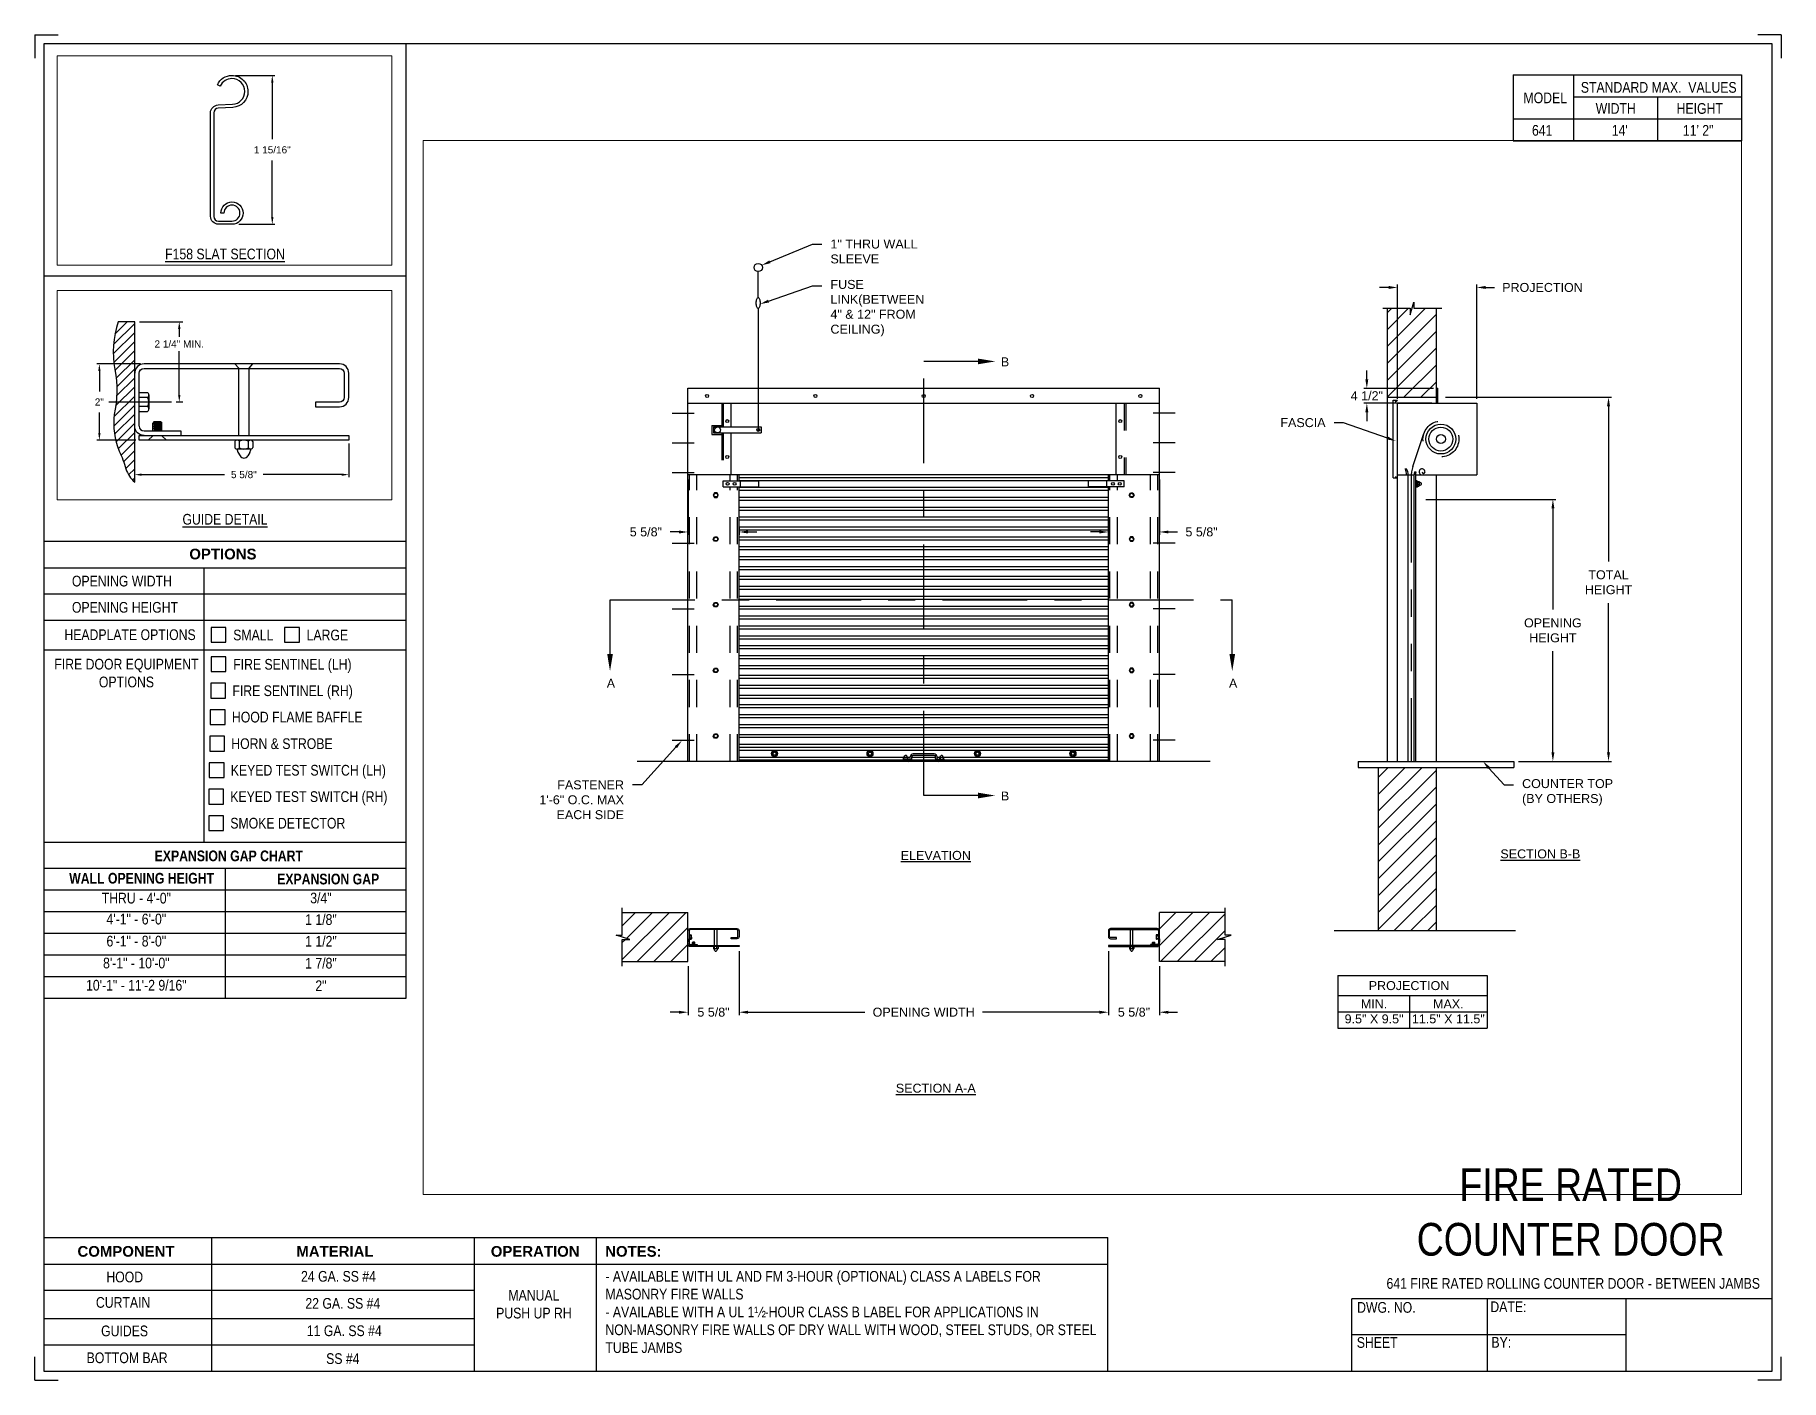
# Paper-space layout '641 PUSH UP RH' of a CAD drawing. Header units: inches. Extents: x 0.1 to 10.9, y 0.1 to 8.4.
# The model-space entities are those that its viewports show. They can reach past a viewport. Long polylines and large blocks are cut down to what shows.
import ezdxf
from ezdxf import colors
from ezdxf.entities.mleader import LeaderData, LeaderLine
from ezdxf.enums import TextEntityAlignment as Align
from ezdxf.math import Vec2, Vec3

# ---------------------------------------------------------------- set-up
doc = ezdxf.new("R2010")
doc.units = ezdxf.units.IN
doc.header["$LTSCALE"] = 0.25
doc.header["$MEASUREMENT"] = 0
for name, pattern in [('CENTER', [2, 1.25, -0.25, 0.25, -0.25]), ('CENTER2', [1.125, 0.75, -0.125, 0.125, -0.125]), ('HIDDEN', [0.375, 0.25, -0.125]), ('HIDDEN2', [0.1875, 0.125, -0.0625]), ('PHANTOM', [2.5, 1.25, -0.25, 0.25, -0.25, 0.25, -0.25])]:
    doc.linetypes.add(name, pattern=pattern)
for name, color, linetype in [('ANNOTATIONS', 1, 'Continuous'), ('DETAILS', 4, 'Continuous'), ('PUSH UP OPERATION LH', 7, 'Continuous'), ('PUSH UP OPERATION RH', 7, 'Continuous'), ('SECTION CUTS', 6, 'CENTER'), ('TITLE BLOCK', 7, 'Continuous')]:
    doc.layers.add(name, color=color, linetype=linetype)
doc.styles.add('ARIAL', font='arial.ttf', dxfattribs={"height": 0.09375})
doc.styles.add('CADdetails-DIMENSIONS', font='ARIALN.TTF', dxfattribs={"height": 2.38})
doc.styles.get("Standard").update_dxf_attribs({"font": 'romans.shx'})
doc.dimstyles.new('STANDARD$0', dxfattribs={"dimtxt": 0.09375, "dimasz": 0.09375, "dimexe": 0.03125, "dimexo": 0.046875, "dimgap": 0.09, "dimtad": 0, "dimtih": 1, "dimtoh": 1, "dimdec": 4, "dimzin": 0, "dimdsep": 46, "dimtxsty": 'ARIAL', "dimcen": 0.09, "dimadec": 0, "dimazin": 0, "dimtfac": 1, "dimtdec": 4, "dimtofl": 0, "dimtmove": 0, "dimatfit": 1, "dimfxl": 1, "dimtolj": 1, "dimtzin": 0, "dimarcsym": 0})
pattern_1 = [(45, (46.65864, 1.40923), (-0.08838835, 0.08838835), [])]

psp = doc.layouts.new('641 PUSH UP RH')

# ---------------------------------------------------------------- texts
at = {"layer": 'TITLE BLOCK', "style": 'CADdetails-DIMENSIONS'}
for s, height, p in [('THRU - 4\'-0"', 0.06641, (0.697, 3.01)), ('3/4"', 0.0664, (1.844, 3.011)), ('4\'-1" - 6\'-0"', 0.06641, (0.697, 2.88)), ('1 1/8"', 0.0664, (1.844, 2.877)), ('6\'-1" - 8\'-0"', 0.06641, (0.697, 2.743)), ('1 1/2"', 0.0664, (1.844, 2.742)), ('8\'-1" - 10\'-0"', 0.06641, (0.697, 2.607)), ('1 7/8"', 0.0664, (1.844, 2.606)), ('10\'-1" - 11\'-2 9/16"', 0.06641, (0.697, 2.469)), ('2"', 0.0664, (1.844, 2.466))]:
    psp.add_text(s, height=height, dxfattribs=at).set_placement(p, align=Align.BOTTOM_CENTER)
at = {"layer": 'TITLE BLOCK', "attachment_point": 2, "style": 'CADdetails-DIMENSIONS'}
for s, width, insert, char_height in [('MODEL', 0.28815, (9.45, 8.068), 0.0664), ('STANDARD MAX.  VALUES', 1.75949, (10.155, 8.133), 0.06641), ('WIDTH', 0.42908, (9.888, 8.002), 0.0664), ('HEIGHT', 0.42908, (10.41, 8.002), 0.0664), ('\\pxqc;641', 0.29952, (9.431, 7.866), 0.0664)]:
    psp.add_mtext_dynamic_manual_height_columns(s, width=width, gutter_width=1.363, heights=[0], dxfattribs=dict(at, insert=insert, char_height=char_height))
at = {"layer": 'TITLE BLOCK', "style": 'CADdetails-DIMENSIONS'}
for s, insert, char_height, width, attachment_point in [("14'", (9.913, 7.866), 0.0664, 1.75949, 2), ('11\' 2"', (10.4, 7.866), 0.0664, 1.75949, 2), ('{\\LF158 SLAT SECTION}', (1.248, 7.098), 0.06641, 1.75949, 2), ('{\\LGUIDE DETAIL}', (1.248, 5.45), 0.06641, 1.75949, 2), ('{\\fArial|b1|i0|c0|p34;OPTIONS}', (1.235, 5.234), 0.06641, 1.75949, 2), ('OPENING WIDTH', (0.297, 5.066), 0.06641, 1.30693, 1), ('OPENING HEIGHT', (0.297, 4.903), 0.06641, 1.30693, 1), ('HEADPLATE OPTIONS', (0.25, 4.733), 0.06641, 0.86513, 1), ('SMALL', (1.299, 4.731), 0.0664, 1.23928, 1), ('LARGE', (1.755, 4.731), 0.0664, 1.23928, 1), ('\\pxqc;FIRE DOOR EQUIPMENT\\POPTIONS', (-0.13, 4.55), 0.06641, 1.53133, 1), ('FIRE SENTINEL (LH)', (1.299, 4.549), 0.06641, 1.23928, 1), ('FIRE SENTINEL (RH)', (1.294, 4.385), 0.06641, 1.53035, 1), ('HOOD FLAME BAFFLE', (1.291, 4.221), 0.06641, 1.53035, 1), ('HORN & STROBE', (1.287, 4.056), 0.06641, 1.53035, 1), ('KEYED TEST SWITCH (LH)', (1.284, 3.891), 0.06641, 1.53035, 1), ('KEYED TEST SWITCH (RH)', (1.281, 3.727), 0.06641, 1.53035, 1), ('SMOKE DETECTOR', (1.281, 3.562), 0.06641, 1.53035, 1), ('{\\fArial Narrow|b1|i0|c0|p34;EXPANSION GAP CHART}', (0.811, 3.359), 0.06641, 1.0415, 1), ('{\\fArial Narrow|b1|i0|c0|p34;WALL OPENING HEIGHT}', (0.73, 3.22), 0.06641, 1.02708, 2), ('{\\fArial Narrow|b1|i0|c0|p34;EXPANSION GAP}', (1.572, 3.215), 0.06641, 0.62878, 1), ('\\A1;\\pxqc;FIRE RATED \\PCOUNTER DOOR', (11.368, 1.384), 0.20312, 3.51998, 3), ('{\\fArial|b1|i0|c0|p34;COMPONENT}', (0.633, 0.902), 0.06641, 1.75949, 2), ('{\\fArial|b1|i0|c0|p34;MATERIAL}', (1.931, 0.902), 0.06641, 1.75949, 2), ('{\\fArial|b1|i0|c0|p34;OPERATION}', (3.175, 0.902), 0.06641, 1.75949, 2), ('{\\fArial|b1|i0|c0|p34;NOTES:}', (3.785, 0.902), 0.06641, 1.75949, 2), ('HOOD', (0.625, 0.743), 0.0664, 1.75949, 2), ('24 GA. SS #4', (1.953, 0.747), 0.06641, 1.75949, 2), ('\\pxql,t2;- AVAILABLE WITH UL AND FM 3-HOUR (OPTIONAL) CLASS A LABELS FOR MASONRY FIRE WALLS\\P- AVAILABLE WITH A UL 1½-HOUR CLASS B LABEL FOR APPLICATIONS IN NON-MASONRY FIRE WALLS OF DRY WALL WITH WOOD, STEEL STUDS, OR STEEL TUBE JAMBS', (5.141, 0.747), 0.066406, 3.0597, 2), ('641 FIRE RATED ROLLING COUNTER DOOR - BETWEEN JAMBS', (9.624, 0.703), 0.06641, 2.79915, 2), ('CURTAIN', (0.615, 0.585), 0.0664, 1.75949, 2), ('22 GA. SS #4', (1.98, 0.579), 0.06641, 1.75949, 2), ('\\pxqc;\\PMANUAL PUSH UP RH', (3.167, 0.74), 0.06641, 0.5006, 2), ('DWG. NO.', (8.463, 0.554), 0.0664, 1.75949, 2), ('DATE:', (9.221, 0.558), 0.0664, 1.75949, 2), ('GUIDES', (0.624, 0.408), 0.0664, 1.75949, 2), ('11 GA. SS #4', (1.989, 0.409), 0.06641, 1.75949, 2), ('SHEET', (8.406, 0.336), 0.0664, 1.75949, 2), ('BY:', (9.177, 0.337), 0.0664, 1.75949, 2), ('BOTTOM BAR', (0.64, 0.241), 0.0664, 1.75949, 2), ('SS #4', (1.98, 0.236), 0.0664, 1.75949, 2)]:
    psp.add_mtext(s, dxfattribs=dict(at, insert=insert, char_height=char_height, width=width, attachment_point=attachment_point))

msp = doc.modelspace()

# ---------------------------------------------------------------- texts
at = {"layer": 'ANNOTATIONS', "char_height": 0.09375, "attachment_point": 2, "style": 'ARIAL'}
for s, insert, width in [('{\\LELEVATION}', (204.21863, 257.94019), 3.0834986), ('{\\LSECTION B-B}', (210.55004, 257.95615), 1.3823677), ('{\\LSECTION A-A}', (204.21863, 255.50236), 1.3823677)]:
    msp.add_mtext(s, dxfattribs=dict(at, insert=insert, width=width))
for s, width, insert in [('PROJECTION ', 1.7594917, (209.17457, 256.57657)), ('MIN.\\P9.5" X 9.5" ', 0.6711642, (208.80854, 256.38458)), ('MAX.\\P11.5" X 11.5"', 0.7869326, (209.58619, 256.38458))]:
    msp.add_mtext_dynamic_manual_height_columns(s, width=width, gutter_width=1.36268, heights=[0], dxfattribs=dict(at, insert=insert))
at = {"layer": 'ANNOTATIONS', "insert": (171.58719, 255.91044), "char_height": 0.09375, "attachment_point": 5, "style": 'ARIAL'}
msp.add_mtext('2 1/4" MIN.', dxfattribs=at)
at = {"layer": 'SECTION CUTS', "style": 'ARIAL'}
for s, p in [('B', (204.90032, 263.014)), ('A', (200.773, 259.64837)), ('A', (207.28895, 259.64837)), ('B', (204.90032, 258.46828))]:
    msp.add_text(s, height=0.09375, dxfattribs=at).set_placement(p)

# ---------------------------------------------------------------- blocks, each defined once
blk = doc.blocks.new('*D5')
at = {"layer": 'ANNOTATIONS', "color": 0, "lineweight": -2, "transparency": 16777216}
for p, q in [((173.814, 254.602), (173.814, 254.163)), ((171.001, 254.141), (171.001, 254.226)), ((171.095, 254.195), (172.182, 254.195)), ((173.72, 254.195), (172.688, 254.195))]:
    blk.add_line(p, q, dxfattribs=at)
at = {"layer": 'ANNOTATIONS', "color": 0, "transparency": 16777216}
for points in [[(171.095, 254.21), (171.095, 254.179), (171.001, 254.195)], [(173.72, 254.21), (173.72, 254.179), (173.814, 254.195)]]:
    blk.add_solid(points, dxfattribs=at)
at = {"layer": 'defpoints', "color": 0, "transparency": 16777216}
for p in [(173.814, 254.649), (173.814, 254.195), (171.001, 254.095)]:
    blk.add_point(p, dxfattribs=at)
at = {"layer": 'ANNOTATIONS', "color": 0, "transparency": 16777216, "insert": (172.435, 254.195), "char_height": 0.0938, "attachment_point": 5, "style": 'ARIAL'}
blk.add_mtext('\\A1;5 5/8"', dxfattribs=at)
blk = doc.blocks.new('*D6')
at = {"layer": 'ANNOTATIONS', "color": 0, "lineweight": -2, "transparency": 16777216}
for p, q in [((171.077, 255.649), (170.506, 255.649)), ((170.537, 255.555), (170.537, 255.286)), ((170.537, 254.743), (170.537, 255.012)), ((171.017, 254.649), (170.506, 254.649))]:
    blk.add_line(p, q, dxfattribs=at)
at = {"layer": 'ANNOTATIONS', "color": 0, "transparency": 16777216}
for points in [[(170.522, 255.555), (170.553, 255.555), (170.537, 255.649)], [(170.522, 254.743), (170.553, 254.743), (170.537, 254.649)]]:
    blk.add_solid(points, dxfattribs=at)
at = {"layer": 'defpoints', "color": 0, "transparency": 16777216}
for p in [(170.537, 255.649), (171.124, 255.649), (171.064, 254.649)]:
    blk.add_point(p, dxfattribs=at)
at = {"layer": 'ANNOTATIONS', "color": 0, "transparency": 16777216, "insert": (170.537, 255.149), "char_height": 0.0938, "attachment_point": 5, "style": 'ARIAL'}
blk.add_mtext('\\A1;2"', dxfattribs=at)
blk = doc.blocks.new('*D25')
at = {"layer": 'ANNOTATIONS', "color": 0, "lineweight": -2, "transparency": 16777216}
for p, q in [((201.624, 261.829), (201.624, 261.249)), ((202.158, 261.338), (202.158, 261.249)), ((201.53, 261.28), (201.436, 261.28)), ((202.252, 261.28), (202.346, 261.28))]:
    blk.add_line(p, q, dxfattribs=at)
at = {"layer": 'ANNOTATIONS', "color": 0, "transparency": 16777216}
for points in [[(201.53, 261.295), (201.53, 261.264), (201.624, 261.28)], [(202.252, 261.295), (202.252, 261.264), (202.158, 261.28)]]:
    blk.add_solid(points, dxfattribs=at)
at = {"layer": 'defpoints', "color": 0, "transparency": 16777216}
for p in [(201.624, 261.876), (202.158, 261.385), (201.624, 261.28)]:
    blk.add_point(p, dxfattribs=at)
at = {"layer": 'ANNOTATIONS', "color": 0, "transparency": 16777216, "insert": (201.183, 261.28), "char_height": 0.0938, "attachment_point": 5, "style": 'ARIAL'}
blk.add_mtext('\\A1;5 5/8"', dxfattribs=at)
blk = doc.blocks.new('*D26')
at = {"layer": 'ANNOTATIONS', "color": 0, "lineweight": -2, "transparency": 16777216}
for p, q in [((206.561, 261.831), (206.561, 261.249)), ((206.026, 261.338), (206.026, 261.249)), ((205.933, 261.28), (205.839, 261.28)), ((206.655, 261.28), (206.749, 261.28))]:
    blk.add_line(p, q, dxfattribs=at)
at = {"layer": 'ANNOTATIONS', "color": 0, "transparency": 16777216}
for points in [[(205.933, 261.295), (205.933, 261.264), (206.026, 261.28)], [(206.655, 261.295), (206.655, 261.264), (206.561, 261.28)]]:
    blk.add_solid(points, dxfattribs=at)
at = {"layer": 'defpoints', "color": 0, "transparency": 16777216}
for p in [(206.561, 261.878), (206.026, 261.385), (206.561, 261.28)]:
    blk.add_point(p, dxfattribs=at)
at = {"layer": 'ANNOTATIONS', "color": 0, "transparency": 16777216, "insert": (207.002, 261.28), "char_height": 0.0938, "attachment_point": 5, "style": 'ARIAL'}
blk.add_mtext('\\A1;5 5/8"', dxfattribs=at)
blk = doc.blocks.new('*D18')
at = {"layer": 'ANNOTATIONS', "color": 0, "lineweight": -2, "transparency": 16777216}
for p, q in [((209.055, 262.675), (209.055, 263.872)), ((209.883, 262.675), (209.883, 263.872)), ((208.961, 263.84), (208.867, 263.84)), ((209.977, 263.84), (210.071, 263.84))]:
    blk.add_line(p, q, dxfattribs=at)
at = {"layer": 'ANNOTATIONS', "color": 0, "transparency": 16777216}
for points in [[(208.961, 263.856), (208.961, 263.825), (209.055, 263.84)], [(209.977, 263.856), (209.977, 263.825), (209.883, 263.84)]]:
    blk.add_solid(points, dxfattribs=at)
at = {"layer": 'defpoints', "color": 0, "transparency": 16777216}
for p in [(209.883, 263.84), (209.055, 262.628), (209.883, 262.628)]:
    blk.add_point(p, dxfattribs=at)
at = {"layer": 'ANNOTATIONS', "color": 0, "transparency": 16777216, "insert": (210.572, 263.84), "char_height": 0.09375, "width": 0.03196, "attachment_point": 5, "style": 'ARIAL'}
blk.add_mtext('\\A1;PROJECTION', dxfattribs=at)
blk = doc.blocks.new('*D19')
at = {"layer": 'ANNOTATIONS', "color": 0, "lineweight": -2, "transparency": 16777216}
for p, q in [((208.733, 262.878), (208.733, 262.972)), ((209.43, 262.784), (208.702, 262.784)), ((209.414, 262.628), (208.702, 262.628)), ((208.733, 262.534), (208.733, 262.44))]:
    blk.add_line(p, q, dxfattribs=at)
at = {"layer": 'ANNOTATIONS', "color": 0, "transparency": 16777216}
for points in [[(208.717, 262.878), (208.748, 262.878), (208.733, 262.784)], [(208.717, 262.534), (208.748, 262.534), (208.733, 262.628)]]:
    blk.add_solid(points, dxfattribs=at)
at = {"layer": 'defpoints', "color": 0, "transparency": 16777216}
for p in [(208.733, 262.784), (209.477, 262.784), (209.461, 262.628)]:
    blk.add_point(p, dxfattribs=at)
at = {"layer": 'ANNOTATIONS', "color": 0, "transparency": 16777216, "insert": (208.733, 262.706), "char_height": 0.0938, "attachment_point": 5, "style": 'ARIAL'}
blk.add_mtext('\\A1;4 1/2"', dxfattribs=at)
blk = doc.blocks.new('*D23')
at = {"layer": 'ANNOTATIONS', "color": 0, "lineweight": -2, "transparency": 16777216}
for p, q in [((202.158, 256.891), (202.158, 256.219)), ((201.624, 256.734), (201.624, 256.219)), ((201.53, 256.251), (201.436, 256.251)), ((202.252, 256.251), (202.346, 256.251))]:
    blk.add_line(p, q, dxfattribs=at)
at = {"layer": 'ANNOTATIONS', "color": 0, "transparency": 16777216}
for points in [[(201.53, 256.266), (201.53, 256.235), (201.624, 256.251)], [(202.252, 256.266), (202.252, 256.235), (202.158, 256.251)]]:
    blk.add_solid(points, dxfattribs=at)
at = {"layer": 'defpoints', "color": 0, "transparency": 16777216}
for p in [(202.158, 256.938), (201.624, 256.78), (202.158, 256.251)]:
    blk.add_point(p, dxfattribs=at)
at = {"layer": 'ANNOTATIONS', "color": 0, "transparency": 16777216, "insert": (201.891, 256.251), "char_height": 0.0938, "attachment_point": 5, "style": 'ARIAL'}
blk.add_mtext('\\A1;5 5/8"', dxfattribs=at)
blk = doc.blocks.new('*D24')
at = {"layer": 'ANNOTATIONS', "color": 0, "lineweight": -2, "transparency": 16777216}
for p, q in [((206.026, 256.891), (206.026, 256.219)), ((206.561, 256.734), (206.561, 256.219)), ((205.933, 256.251), (205.839, 256.251)), ((206.655, 256.251), (206.749, 256.251))]:
    blk.add_line(p, q, dxfattribs=at)
at = {"layer": 'ANNOTATIONS', "color": 0, "transparency": 16777216}
for points in [[(205.933, 256.266), (205.933, 256.235), (206.026, 256.251)], [(206.655, 256.266), (206.655, 256.235), (206.561, 256.251)]]:
    blk.add_solid(points, dxfattribs=at)
at = {"layer": 'defpoints', "color": 0, "transparency": 16777216}
for p in [(206.026, 256.938), (206.561, 256.78), (206.026, 256.251)]:
    blk.add_point(p, dxfattribs=at)
at = {"layer": 'ANNOTATIONS', "color": 0, "transparency": 16777216, "insert": (206.294, 256.251), "char_height": 0.0938, "attachment_point": 5, "style": 'ARIAL'}
blk.add_mtext('\\A1;5 5/8"', dxfattribs=at)
blk = doc.blocks.new('*D21')
at = {"layer": 'ANNOTATIONS', "color": 0, "lineweight": -2, "transparency": 16777216}
for p, q in [((209.352, 261.621), (210.713, 261.621)), ((210.681, 261.527), (210.681, 260.467)), ((210.681, 258.972), (210.681, 260.032)), ((210.32, 258.878), (210.713, 258.878))]:
    blk.add_line(p, q, dxfattribs=at)
at = {"layer": 'ANNOTATIONS', "color": 0, "transparency": 16777216}
for points in [[(210.666, 261.527), (210.697, 261.527), (210.681, 261.621)], [(210.666, 258.972), (210.697, 258.972), (210.681, 258.878)]]:
    blk.add_solid(points, dxfattribs=at)
at = {"layer": 'defpoints', "color": 0, "transparency": 16777216}
for p in [(209.305, 261.621), (210.681, 261.621), (210.274, 258.878)]:
    blk.add_point(p, dxfattribs=at)
at = {"layer": 'ANNOTATIONS', "color": 0, "transparency": 16777216, "insert": (210.681, 260.249), "char_height": 0.09375, "attachment_point": 5, "style": 'ARIAL'}
blk.add_mtext('\\A1;OPENING \\PHEIGHT', dxfattribs=at)
blk = doc.blocks.new('*D22')
at = {"layer": 'ANNOTATIONS', "color": 0, "lineweight": -2, "transparency": 16777216}
for p, q in [((209.555, 262.69), (211.295, 262.69)), ((211.264, 262.597), (211.264, 260.97)), ((211.264, 258.972), (211.264, 260.535)), ((210.32, 258.878), (211.295, 258.878))]:
    blk.add_line(p, q, dxfattribs=at)
at = {"layer": 'ANNOTATIONS', "color": 0, "transparency": 16777216}
for points in [[(211.248, 262.597), (211.279, 262.597), (211.264, 262.69)], [(211.248, 258.972), (211.279, 258.972), (211.264, 258.878)]]:
    blk.add_solid(points, dxfattribs=at)
at = {"layer": 'defpoints', "color": 0, "transparency": 16777216}
for p in [(209.508, 262.69), (210.274, 258.878), (211.264, 258.878)]:
    blk.add_point(p, dxfattribs=at)
at = {"layer": 'ANNOTATIONS', "color": 0, "transparency": 16777216, "insert": (211.264, 260.753), "char_height": 0.0938, "attachment_point": 5, "style": 'ARIAL'}
blk.add_mtext('\\A1;TOTAL\\PHEIGHT', dxfattribs=at)
blk = doc.blocks.new('*D20')
at = {"layer": 'ANNOTATIONS', "color": 0, "lineweight": -2, "transparency": 16777216}
for p, q in [((202.158, 256.844), (202.158, 256.219)), ((206.026, 256.844), (206.026, 256.219)), ((202.252, 256.251), (203.476, 256.251)), ((205.933, 256.251), (204.709, 256.251))]:
    blk.add_line(p, q, dxfattribs=at)
at = {"layer": 'ANNOTATIONS', "color": 0, "transparency": 16777216}
for points in [[(202.252, 256.266), (202.252, 256.235), (202.158, 256.251)], [(205.933, 256.266), (205.933, 256.235), (206.026, 256.251)]]:
    blk.add_solid(points, dxfattribs=at)
at = {"layer": 'defpoints', "color": 0, "transparency": 16777216}
for p in [(202.158, 256.891), (206.026, 256.891), (206.026, 256.251)]:
    blk.add_point(p, dxfattribs=at)
at = {"layer": 'ANNOTATIONS', "color": 0, "transparency": 16777216, "insert": (204.092, 256.251), "char_height": 0.09375, "attachment_point": 5, "style": 'ARIAL'}
blk.add_mtext('\\A1;OPENING WIDTH', dxfattribs=at)
blk = doc.blocks.new('*D75')
at = {"layer": 'ANNOTATIONS', "color": 0, "lineweight": -2, "transparency": 16777216}
for p, q in [((172.467, 259.037), (172.981, 259.037)), ((172.949, 258.943), (172.949, 258.198)), ((172.949, 257.176), (172.949, 257.921)), ((172.509, 257.082), (172.981, 257.082))]:
    blk.add_line(p, q, dxfattribs=at)
at = {"layer": 'ANNOTATIONS', "color": 0, "transparency": 16777216}
for points in [[(172.934, 258.943), (172.965, 258.943), (172.949, 259.037)], [(172.934, 257.176), (172.965, 257.176), (172.949, 257.082)]]:
    blk.add_solid(points, dxfattribs=at)
at = {"layer": 'defpoints', "color": 0, "transparency": 16777216}
for p in [(172.42, 259.037), (172.462, 257.082), (172.949, 257.082)]:
    blk.add_point(p, dxfattribs=at)
at = {"layer": 'ANNOTATIONS', "color": 0, "transparency": 16777216, "insert": (172.949, 258.059), "char_height": 0.09375, "attachment_point": 5, "style": 'ARIAL'}
blk.add_mtext('\\A1;1 15/16"', dxfattribs=at)

# ---------------------------------------------------------------- dimensions: what is measured, and where the dimension line sits
at = {"layer": 'ANNOTATIONS'}
for base, p1, p2, text, picture, middle in [((209.88323, 263.84038), (209.0548, 262.62778), (209.88323, 262.62778), 'PROJECTION', '*D18', (210.57234, 263.84038)), ((173.81356, 254.19458), (171.00106, 254.09458), (173.81356, 254.64918), '5 5/8"', '*D5', (172.43461, 254.19458))]:
    dim = msp.add_linear_dim(base=base, p1=p1, p2=p2, text=text, dimstyle='STANDARD$0', dxfattribs=at)
    dim.commit()
    dim.dimension.update_dxf_attribs({"geometry": picture, "text_midpoint": middle, "dimtype": 160})
for base, p1, p2, angle, text, picture, middle in [((208.73284, 262.78403), (209.46105, 262.62778), (209.47667, 262.78403), 90, '4 1/2"', '*D19', (208.73284, 262.7059)), ((211.26361, 258.87778), (209.50792, 262.69028), (210.27355, 258.87778), 90, 'TOTAL\\PHEIGHT', '*D22', (211.26361, 260.75278)), ((201.62355, 261.27985), (202.1582, 261.38459), (201.62355, 261.87578), 180, '5 5/8"', '*D25', (201.18294, 261.27985)), ((206.56105, 261.27985), (206.02639, 261.38476), (206.56105, 261.87778), 180, '5 5/8"', '*D26', (207.00165, 261.27985)), ((172.94944, 257.08201), (172.41987, 259.03682), (172.46204, 257.08201), 90, '1 15/16"', '*D75', (172.94944, 258.05942)), ((170.53744, 255.64918), (171.06356, 254.64918), (171.12356, 255.64918), 90, '2"', '*D6', (170.53744, 255.14918))]:
    dim = msp.add_linear_dim(base=base, p1=p1, p2=p2, angle=angle, text=text, dimstyle='STANDARD$0', dxfattribs=at)
    dim.commit()
    dim.dimension.update_dxf_attribs({"geometry": picture, "text_midpoint": middle, "dimtype": 160})
dim = msp.add_linear_dim(base=(210.68149, 261.62058), p1=(210.27355, 258.87778), p2=(209.30511, 261.62058), angle=90, text='OPENING \\PHEIGHT', dimstyle='STANDARD$0', dxfattribs=at)
dim.commit()
dim.dimension.update_dxf_attribs({"geometry": '*D21', "text_midpoint": (210.68149, 260.24918)})
for base, p1, p2, text, picture, middle in [((202.1582, 256.25074), (201.62355, 256.78041), (202.1582, 256.9377), '5 5/8"', '*D23', (201.89088, 256.25074)), ((206.02639, 256.25074), (206.56105, 256.78041), (206.02639, 256.9377), '5 5/8"', '*D24', (206.29372, 256.25074)), ((206.02639, 256.25074), (202.1582, 256.89083), (206.02639, 256.89083), 'OPENING WIDTH', '*D20', (204.0923, 256.25074))]:
    dim = msp.add_linear_dim(base=base, p1=p1, p2=p2, text=text, dimstyle='STANDARD$0', dxfattribs=at)
    dim.commit()
    dim.dimension.update_dxf_attribs({"geometry": picture, "text_midpoint": middle})

# ---------------------------------------------------------------- hatches: boundary and pattern name
at = {"layer": 'DETAILS', "linetype": 'Continuous'}
h = msp.add_hatch(dxfattribs=at)
h.set_pattern_fill('ANSI31', color=256, scale=0.675, angle=270, style=0)
h.set_pattern_definition([(225, (188.65138, 248.05802), (-0.05966213, 0.05966213), [])])
h.paths.add_polyline_path([(170.79651, 254.50548, -0.05425301), (170.88297, 254.26996, 0.10706088), (171.00106, 254.09458), (171.00106, 256.20378), (170.78609, 256.20378, 0.13560133), (170.74187, 255.57597, -0.10042856), (170.73069, 254.98348, 0.12093146)])
at = {"layer": 'PUSH UP OPERATION LH'}
h = msp.add_hatch(dxfattribs=at)
h.set_pattern_fill('ANSI31', color=256, style=0)
h.set_pattern_definition([(45, (21.99535, 1.40923), (-0.08838835, 0.08838835), [])])
h.paths.add_polyline_path([(176.96026, 257.29603), (176.27276, 257.29603), (176.27276, 257.05883), (176.20865, 257.05883), (176.35072, 257.01193), (176.27276, 257.01193), (176.27276, 256.78041), (176.96026, 256.78041)])
h.paths.add_polyline_path([(182.58526, 257.01193), (182.50729, 257.01193), (182.64936, 257.05883), (182.58526, 257.05883), (182.58526, 257.29603), (181.89776, 257.29603), (181.89776, 256.78041), (182.58526, 256.78041)])
h.paths.add_polyline_path([(193.23756, 257.2216), (193.93506, 257.2216), (193.93506, 257.4148), (193.23756, 257.4148)], flags=9)
h.paths.add_polyline_path([(202.25173, 264.23509), (202.38596, 264.23509), (202.38596, 264.37571), (202.25173, 264.37571)], flags=9)
h.paths.add_polyline_path([(204.64016, 260.86946), (204.77478, 260.86946), (204.77478, 261.01009), (204.64016, 261.01009)], flags=9)
h.paths.add_polyline_path([(198.12421, 260.86946), (198.25882, 260.86946), (198.25882, 261.01009), (198.12421, 261.01009)], flags=9)
h.paths.add_polyline_path([(202.25173, 259.68936), (202.38596, 259.68936), (202.38596, 259.82999), (202.25173, 259.82999)], flags=9)
h.paths.add_polyline_path([(201.1058, 256.76499), (201.98971, 256.76499), (201.98971, 256.95818), (201.1058, 256.95818)], flags=9)
h.paths.add_polyline_path([(201.1599, 259.20281), (201.94187, 259.20281), (201.94187, 259.396), (201.1599, 259.396)], flags=9)
h.paths.add_polyline_path([(207.44079, 259.21878), (208.32451, 259.21878), (208.32451, 259.41197), (207.44079, 259.41197)], flags=9)
at = {"layer": 'PUSH UP OPERATION RH'}
h = msp.add_hatch(dxfattribs=at)
h.set_pattern_fill('ANSI31', color=256, style=0)
h.set_pattern_definition(pattern_1)
h.paths.add_polyline_path([(201.62355, 257.29603), (200.93605, 257.29603), (200.93605, 257.05883), (200.87194, 257.05883), (201.01401, 257.01193), (200.93605, 257.01193), (200.93605, 256.78041), (201.62355, 256.78041)])
h.paths.add_polyline_path([(207.24855, 257.01193), (207.17058, 257.01193), (207.31265, 257.05883), (207.24855, 257.05883), (207.24855, 257.29603), (206.56105, 257.29603), (206.56105, 256.78041), (207.24855, 256.78041)])
h.paths.add_polyline_path([(217.90085, 257.2216), (218.59835, 257.2216), (218.59835, 257.4148), (217.90085, 257.4148)], flags=9)
h.paths.add_polyline_path([(226.91502, 264.23509), (227.04925, 264.23509), (227.04925, 264.37571), (226.91502, 264.37571)], flags=9)
h.paths.add_polyline_path([(229.30345, 260.86946), (229.43807, 260.86946), (229.43807, 261.01009), (229.30345, 261.01009)], flags=9)
h.paths.add_polyline_path([(222.7875, 260.86946), (222.92211, 260.86946), (222.92211, 261.01009), (222.7875, 261.01009)], flags=9)
h.paths.add_polyline_path([(226.91502, 259.68936), (227.04925, 259.68936), (227.04925, 259.82999), (226.91502, 259.82999)], flags=9)
h.paths.add_polyline_path([(225.76909, 256.76499), (226.653, 256.76499), (226.653, 256.95818), (225.76909, 256.95818)], flags=9)
h.paths.add_polyline_path([(225.82319, 259.20281), (226.60516, 259.20281), (226.60516, 259.396), (225.82319, 259.396)], flags=9)
h.paths.add_polyline_path([(232.10408, 259.21878), (232.9878, 259.21878), (232.9878, 259.41197), (232.10408, 259.41197)], flags=9)
at = {"layer": 'PUSH UP OPERATION RH', "linetype": 'Continuous'}
h = msp.add_hatch(dxfattribs=at)
h.set_pattern_fill('ANSI31', color=256, style=0)
h.set_pattern_definition(pattern_1)
h.paths.add_polyline_path([(209.46105, 263.6223), (209.22455, 263.6223), (209.22455, 263.68696), (209.18614, 263.5536), (209.18614, 263.6223), (208.94542, 263.6223), (208.94542, 262.69028), (209.46105, 262.69028)])
h = msp.add_hatch(dxfattribs=at)
h.set_pattern_fill('ANSI31', color=256, style=0)
h.set_pattern_definition(pattern_1)
h.paths.add_polyline_path([(209.46105, 258.81378), (208.85167, 258.81378), (208.85167, 257.1067), (209.46105, 257.1067)])

# ---------------------------------------------------------------- linework, layer by layer
at = {"layer": 'ANNOTATIONS'}
for p, q in [((202.1582, 256.89083), (202.1582, 256.21949)), ((206.02639, 256.89083), (206.02639, 256.21949)), ((208.42836, 256.636), (208.42836, 256.08463)), ((208.42836, 256.636), (209.99347, 256.636)), ((209.99347, 256.636), (209.99347, 256.08463)), ((208.42836, 256.42453), (209.99347, 256.42453)), ((209.17873, 256.42453), (209.17873, 256.08463)), ((208.42836, 256.25458), (209.99347, 256.25458)), ((171.58719, 256.11003), (171.58719, 256.00419)), ((208.42836, 256.08463), (209.99347, 256.08463))]:
    msp.add_line(p, q, dxfattribs=at)
at = {"layer": 'ANNOTATIONS', "linetype": 'Continuous'}
for p, q in [((171.06356, 256.20378), (171.63406, 256.20378)), ((171.58719, 255.24293), (171.58719, 255.81669)), ((171.54686, 255.14918), (171.63406, 255.14918))]:
    msp.add_line(p, q, dxfattribs=at)
at = {"layer": 'ANNOTATIONS', "linetype": 'CENTER', "ltscale": 0.8}
msp.add_line((170.65962, 255.14918), (171.48436, 255.14918), dxfattribs=at)
at = {"layer": 'ANNOTATIONS'}
for points in [[(171.57156, 256.11003), (171.60281, 256.11003), (171.58719, 256.20378)], [(202.25195, 256.26636), (202.25195, 256.23511), (202.1582, 256.25074)], [(205.93264, 256.26636), (205.93264, 256.23511), (206.02639, 256.25074)]]:
    msp.add_solid(points, dxfattribs=at)
at = {"layer": 'ANNOTATIONS', "linetype": 'Continuous'}
msp.add_solid([(171.57156, 255.24293), (171.60281, 255.24293), (171.58719, 255.14918)], dxfattribs=at)
at = {"layer": 'DETAILS'}
for p, q in [((172.4191, 259.03682), (172.41985, 259.03682)), ((172.4191, 258.99482), (172.41986, 258.99482)), ((171.00106, 254.09458), (171.00106, 256.20378)), ((172.36952, 254.70918), (172.36952, 255.59215)), ((172.50316, 254.70918), (172.50316, 255.59215)), ((171.25413, 254.88799), (171.23928, 254.87314)), ((171.23928, 254.76918), (171.23928, 254.87314)), ((171.3581, 254.85829), (171.23928, 254.85829)), ((171.3581, 254.82859), (171.23928, 254.82859)), ((171.3581, 254.79888), (171.23928, 254.79888)), ((171.34324, 254.88799), (171.25413, 254.88799)), ((171.34324, 254.87314), (171.25413, 254.87314)), ((171.34324, 254.84344), (171.25413, 254.84344)), ((171.34324, 254.81374), (171.25413, 254.81374)), ((171.34324, 254.78403), (171.25413, 254.78403)), ((171.34324, 254.88799), (171.3581, 254.87314)), ((171.3581, 254.76918), (171.3581, 254.87314)), ((171.6081, 254.76918), (171.6081, 254.70918))]:
    msp.add_line(p, q, dxfattribs=at)
at = {"layer": 'DETAILS', "linetype": 'Continuous'}
for p, q in [((171.00106, 256.20378), (170.78609, 256.20378)), ((171.06106, 255.27236), (171.16914, 255.27236)), ((171.16899, 255.20986), (171.06106, 255.20986)), ((171.18672, 255.24115), (171.18672, 255.05721)), ((171.16899, 255.08851), (171.06106, 255.08851)), ((171.06106, 255.02601), (171.16914, 255.02601)), ((172.31753, 254.6341), (172.31753, 254.54645)), ((172.37694, 254.54659), (172.37694, 254.63276)), ((172.49575, 254.54852), (172.49575, 254.63357)), ((172.55516, 254.63216), (172.55516, 254.55057)), ((172.52613, 254.53041), (172.34309, 254.52993)), ((172.35747, 254.4892), (172.38521, 254.44103)), ((172.51376, 254.48655), (172.48744, 254.44097))]:
    msp.add_line(p, q, dxfattribs=at)
at = {"layer": 'DETAILS', "linetype": 'HIDDEN'}
for p, q in [((172.36952, 255.59215), (172.31753, 255.64918)), ((172.50316, 255.59215), (172.55516, 255.64918)), ((171.23928, 254.70621), (171.17988, 254.64918)), ((171.3581, 254.70621), (171.4175, 254.64918))]:
    msp.add_line(p, q, dxfattribs=at)
at = {"layer": 'DETAILS'}
msp.add_lwpolyline([(172.62987, 258.82682, -0.39895955), (172.43086, 258.61711), (172.23861, 258.60703, 0.39895955), (172.17986, 258.54512), (172.17986, 257.18601, 0.41421356), (172.24186, 257.12401), (172.41986, 257.12401, 2.41421356), (172.31486, 257.22901), (172.27286, 257.22901, -2.41421356), (172.41986, 257.08201), (172.24186, 257.08201, -0.41421356), (172.13786, 257.18601), (172.13786, 258.54512, -0.39895955), (172.23641, 258.64898), (172.42866, 258.65905, 0.39895955), (172.58787, 258.82682, 0.41491795), (172.41946, 258.99482, 0.29455643), (172.26668, 258.89678), (172.26636, 258.89609), (172.22814, 258.91351), (172.22846, 258.9142, -0.29428604), (172.4195, 259.03682, -0.41473176)], format="xyb", close=True, dxfattribs=at)
at = {"layer": 'DETAILS', "linetype": 'Continuous'}
msp.add_lwpolyline([(170.78609, 256.20378, 0.13560133), (170.74187, 255.57597, -0.10042856), (170.73069, 254.98348, 0.12093146), (170.79651, 254.50548, -0.05425301), (170.88297, 254.26996, 0.10706088), (171.00106, 254.09458, 12.42229362), (171.00106, 254.09458, 0.16205101)], format="xyb", dxfattribs=at)
at = {"layer": 'DETAILS'}
for points in [[(171.06106, 254.83418), (171.06106, 255.52668, -0.41421356), (171.12356, 255.58918), (173.69106, 255.58918, -0.41421356), (173.75356, 255.52668), (173.75356, 255.20918, -0.41421356), (173.69106, 255.14668), (173.37606, 255.14668), (173.37606, 255.08668), (173.69106, 255.08668, 0.41421356), (173.81356, 255.20918), (173.81356, 255.52668, 0.41421356), (173.69106, 255.64918), (171.12356, 255.64918, 0.41421356), (171.00106, 255.52668)], [(171.12356, 254.70918, -0.41421356), (171.00106, 254.83168)], [(171.06106, 254.83168, 0.41421356), (171.12356, 254.76918), (171.6081, 254.76918)]]:
    msp.add_lwpolyline(points, format="xyb", dxfattribs=at)
msp.add_lwpolyline([(171.06106, 254.70918), (173.81356, 254.70918), (173.81356, 254.64918), (171.06106, 254.64918)], close=True, dxfattribs=at)
at = {"layer": 'DETAILS', "linetype": 'Continuous'}
for centre, radius, start, end in [((171.15024, 255.24115), 0.03648, 300.936092, 58.793169), ((171.07403, 255.14918), 0.11269, 327.424664, 32.575336), ((171.15024, 255.05721), 0.03648, 301.206831, 59.063908), ((172.34678, 254.61328), 0.0359, 32.850833, 144.558993), ((172.34678, 254.56367), 0.03394, 210.490233, 332.691871), ((172.43634, 254.53068), 0.11881, 60, 120), ((172.43634, 254.64949), 0.11881, 240, 300), ((172.52499, 254.61393), 0.03525, 31.141954, 146.052996), ((172.52499, 254.56302), 0.03264, 206.373308, 337.572004), ((172.43634, 254.53068), 0.08911, 180.603848, 207.736938), ((172.43634, 254.47127), 0.05941, 210.599928, 329.335393), ((172.43634, 254.53068), 0.08911, 330.31878, 359.815958)]:
    msp.add_arc(centre, radius, start, end, dxfattribs=at)
at = {"layer": 'DETAILS', "linetype": 'ByBlock'}
msp.add_point((171.00106, 254.64918), dxfattribs=at)
at = {"layer": 'PUSH UP OPERATION RH', "linetype": 'Continuous'}
for p, q in [((202.35897, 263.73546), (202.35897, 264.00622)), ((209.18614, 263.5536), (209.22455, 263.68696)), ((209.22455, 263.68696), (209.22455, 263.6223)), ((202.35897, 263.62096), (202.35897, 262.33318)), ((208.89903, 263.6223), (209.18614, 263.6223)), ((208.94542, 263.6223), (208.94542, 258.87778)), ((209.18614, 263.6223), (209.18614, 263.5536)), ((209.22455, 263.6223), (209.51974, 263.6223)), ((209.46105, 262.62778), (209.46105, 263.6223)), ((201.62355, 258.87778), (201.62355, 262.78403)), ((201.62355, 262.78403), (206.56105, 262.78403)), ((206.56105, 258.87778), (206.56105, 262.78403)), ((209.46105, 262.78403), (209.47667, 262.78403)), ((209.47667, 262.62778), (209.47667, 262.78403)), ((201.62355, 262.62778), (206.56105, 262.62778)), ((202.07617, 262.38005), (202.07617, 262.62778)), ((206.10842, 261.87778), (206.10842, 262.62778)), ((208.94542, 262.69028), (209.46105, 262.69028)), ((209.00821, 261.84653), (209.00821, 262.65903)), ((209.00821, 262.65903), (209.0548, 262.65903)), ((209.02786, 262.64348), (209.0548, 262.65903)), ((209.0548, 258.87778), (209.0548, 262.62778)), ((209.0548, 262.62778), (209.88323, 262.62778)), ((209.88323, 262.62778), (209.88323, 261.87778)), ((201.87367, 262.39568), (201.87367, 262.30193)), ((201.87367, 262.39568), (201.97656, 262.39568)), ((201.87367, 262.30193), (201.97656, 262.30193)), ((201.8893, 262.38005), (202.39022, 262.38005)), ((201.8893, 262.38005), (201.8893, 262.31755)), ((201.8893, 262.31755), (202.39022, 262.31755)), ((202.07617, 261.87778), (202.07617, 262.31755)), ((202.39022, 262.38005), (202.39022, 262.31755)), ((209.21505, 261.96686), (209.33039, 262.31218)), ((206.56105, 261.87778), (201.62355, 261.87778)), ((202.1582, 261.81528), (202.1582, 261.87778)), ((206.02639, 261.81528), (206.02639, 261.87778)), ((209.02786, 261.86208), (209.0548, 261.84653)), ((209.0548, 261.87778), (209.22698, 261.87778)), ((209.13323, 261.94028), (209.14886, 261.94028)), ((209.16448, 258.87778), (209.16448, 261.87778)), ((209.22698, 258.87778), (209.22698, 261.87778)), ((209.23095, 261.90903), (209.24657, 261.90903)), ((209.24261, 261.87778), (209.24261, 258.87778)), ((209.24261, 261.87778), (209.88323, 261.87778)), ((209.46105, 258.87778), (209.46105, 261.87778)), ((201.99219, 261.81528), (202.36719, 261.81528)), ((201.99219, 261.75278), (201.99219, 261.81528)), ((201.99219, 261.75278), (202.36719, 261.75278)), ((202.1582, 261.85158), (206.02639, 261.85158)), ((202.1582, 261.82033), (206.02639, 261.82033)), ((202.1582, 258.87778), (202.1582, 261.75278)), ((202.1582, 261.74797), (206.02639, 261.74797)), ((202.1582, 261.71672), (206.02639, 261.71672)), ((202.17383, 261.75278), (202.17383, 261.81528)), ((202.36719, 261.75278), (202.36719, 261.81528)), ((205.8174, 261.75278), (205.8174, 261.81528)), ((206.1924, 261.81528), (205.8174, 261.81528)), ((206.1924, 261.75278), (205.8174, 261.75278)), ((206.01076, 261.75278), (206.01076, 261.81528)), ((206.02639, 258.87778), (206.02639, 261.75278)), ((206.1924, 261.75278), (206.1924, 261.81528)), ((209.00821, 261.84653), (209.0548, 261.84653)), ((209.25823, 261.81528), (209.24261, 261.81528)), ((209.24261, 261.75278), (209.25823, 261.75278)), ((209.25823, 261.75278), (209.25823, 261.81528)), ((209.26119, 261.76059), (209.27848, 261.76059)), ((209.27807, 261.79575), (209.26129, 261.79575)), ((209.27845, 261.77231), (209.26145, 261.77231)), ((209.26157, 261.80747), (209.27766, 261.80747)), ((209.28164, 261.80174), (209.28173, 261.76563)), ((209.28977, 261.76847), (209.29927, 261.77394)), ((209.29029, 261.7993), (209.29928, 261.79411)), ((202.1582, 261.64435), (206.02639, 261.64435)), ((202.1582, 261.6131), (206.02639, 261.6131)), ((202.1582, 261.54074), (206.02639, 261.54074)), ((202.1582, 261.50949), (206.02639, 261.50949)), ((202.1582, 261.43712), (206.02639, 261.43712)), ((202.1582, 261.40587), (206.02639, 261.40587)), ((202.1582, 261.33351), (206.02639, 261.33351)), ((202.1582, 261.30226), (206.02639, 261.30226)), ((202.1582, 261.22989), (206.02639, 261.22989)), ((202.1582, 261.19864), (206.02639, 261.19864)), ((202.1582, 261.12628), (206.02639, 261.12628)), ((202.1582, 261.09503), (206.02639, 261.09503)), ((202.1582, 261.02266), (206.02639, 261.02266)), ((202.1582, 260.99141), (206.02639, 260.99141)), ((202.1582, 260.91905), (206.02639, 260.91905)), ((202.1582, 260.8878), (206.02639, 260.8878)), ((202.1582, 260.81544), (206.02639, 260.81544)), ((202.1582, 260.78419), (206.02639, 260.78419)), ((202.1582, 260.71182), (206.02639, 260.71182)), ((202.1582, 260.68057), (206.02639, 260.68057)), ((202.1582, 260.60821), (206.02639, 260.60821)), ((202.1582, 260.57696), (206.02639, 260.57696)), ((202.1582, 260.50459), (206.02639, 260.50459)), ((202.1582, 260.47334), (206.02639, 260.47334)), ((202.1582, 260.40098), (206.02639, 260.40098)), ((202.1582, 260.36973), (206.02639, 260.36973)), ((202.1582, 260.29736), (206.02639, 260.29736)), ((202.1582, 260.26611), (206.02639, 260.26611)), ((202.1582, 260.19375), (206.02639, 260.19375)), ((202.1582, 260.1625), (206.02639, 260.1625)), ((202.1582, 260.09013), (206.02639, 260.09013)), ((202.1582, 260.05888), (206.02639, 260.05888)), ((202.1582, 259.98652), (206.02639, 259.98652)), ((202.1582, 259.95527), (206.02639, 259.95527)), ((202.1582, 259.8829), (206.02639, 259.8829)), ((202.1582, 259.85165), (206.02639, 259.85165)), ((202.1582, 259.77929), (206.02639, 259.77929)), ((202.1582, 259.74804), (206.02639, 259.74804)), ((202.1582, 259.67568), (206.02639, 259.67568)), ((202.1582, 259.64443), (206.02639, 259.64443)), ((202.1582, 259.57206), (206.02639, 259.57206)), ((202.1582, 259.54081), (206.02639, 259.54081)), ((202.1582, 259.47159), (206.02639, 259.47159)), ((202.1582, 259.44034), (206.02639, 259.44034)), ((202.1582, 259.36797), (206.02639, 259.36797)), ((202.1582, 259.33672), (206.02639, 259.33672)), ((202.1582, 259.26436), (206.02639, 259.26436)), ((202.1582, 259.23311), (206.02639, 259.23311)), ((202.1582, 259.16074), (206.02639, 259.16074)), ((202.1582, 259.12949), (206.02639, 259.12949)), ((202.1582, 259.05713), (206.02639, 259.05713)), ((202.1582, 259.02588), (206.02639, 259.02588)), ((202.1582, 258.99463), (206.02639, 258.99463)), ((203.88933, 258.92496), (203.8948, 258.93446)), ((203.92016, 258.92548), (203.91497, 258.93448)), ((204.20167, 258.9559), (203.98292, 258.9559)), ((204.20167, 258.94028), (203.98292, 258.94028)), ((204.26433, 258.92496), (204.2698, 258.93446)), ((204.29516, 258.92548), (204.28997, 258.93448)), ((202.1582, 258.92227), (203.88819, 258.92227)), ((206.02639, 258.89009), (202.1582, 258.89009)), ((206.02639, 258.87778), (202.1582, 258.87778)), ((203.93605, 258.8934), (203.87355, 258.8934)), ((203.87355, 258.87778), (203.87355, 258.8934)), ((203.88145, 258.89638), (203.88145, 258.91367)), ((203.9226, 258.91683), (203.88649, 258.91693)), ((203.89317, 258.91364), (203.89317, 258.89664)), ((203.91661, 258.91326), (203.91661, 258.89648)), ((203.92159, 258.92227), (203.95167, 258.92227)), ((203.92832, 258.89676), (203.92832, 258.91286)), ((203.95167, 258.90903), (203.95167, 258.92465)), ((203.9673, 258.90903), (203.9673, 258.92465)), ((203.9673, 258.92227), (204.2173, 258.92227)), ((204.2173, 258.90903), (204.2173, 258.92465)), ((204.23292, 258.90903), (204.23292, 258.92465)), ((204.23292, 258.92227), (204.26319, 258.92227)), ((204.31105, 258.8934), (204.24855, 258.8934)), ((204.25645, 258.89638), (204.25645, 258.91367)), ((204.2976, 258.91683), (204.26149, 258.91693)), ((204.26817, 258.91364), (204.26817, 258.89664)), ((204.29161, 258.91326), (204.29161, 258.89648)), ((204.29659, 258.92227), (206.02639, 258.92227)), ((204.30332, 258.89676), (204.30332, 258.91286)), ((204.31105, 258.87778), (204.31105, 258.8934)), ((208.64232, 258.87778), (210.27355, 258.87778)), ((208.64232, 258.87778), (208.64232, 258.81378)), ((208.64232, 258.81378), (210.27355, 258.81378)), ((208.85167, 258.81378), (208.85167, 257.1067)), ((209.46105, 257.1067), (209.46105, 258.81378)), ((210.27355, 258.87778), (210.27355, 258.81378)), ((200.93605, 257.05883), (200.93605, 257.34291)), ((207.24855, 257.05883), (207.24855, 257.34291)), ((208.39023, 257.1067), (210.28965, 257.1067)), ((201.01401, 257.01193), (200.87194, 257.05883)), ((200.87194, 257.05883), (200.93605, 257.05883)), ((200.93605, 256.73353), (200.93605, 257.01193)), ((200.93605, 257.01193), (201.01401, 257.01193)), ((201.62355, 257.02079), (201.62355, 256.98464)), ((201.63495, 257.06198), (201.65467, 257.06198)), ((201.65508, 257.0501), (201.63495, 257.0501)), ((201.65547, 257.02634), (201.63495, 257.02634)), ((201.63495, 257.01446), (201.6555, 257.01446)), ((201.65871, 257.05618), (201.6588, 257.01957)), ((201.89088, 256.9347), (201.89088, 256.91718)), ((201.90276, 256.9172), (201.90276, 256.93444)), ((201.92652, 256.91759), (201.92652, 256.9346)), ((201.9384, 256.93432), (201.9384, 256.918)), ((206.24619, 256.93462), (206.24619, 256.9171)), ((206.25807, 256.91712), (206.25807, 256.93436)), ((206.28184, 256.91751), (206.28184, 256.93452)), ((206.29372, 256.93424), (206.29372, 256.91792)), ((206.52589, 257.05618), (206.52579, 257.01957)), ((206.54964, 257.01446), (206.5291, 257.01446)), ((206.52912, 257.02634), (206.54964, 257.02634)), ((206.52951, 257.0501), (206.54964, 257.0501)), ((206.54964, 257.06198), (206.52992, 257.06198)), ((206.56105, 257.02079), (206.56105, 256.98464)), ((207.17058, 257.01193), (207.31265, 257.05883)), ((207.24855, 257.01193), (207.17058, 257.01193)), ((207.31265, 257.05883), (207.24855, 257.05883)), ((207.24855, 256.73353), (207.24855, 257.01193)), ((201.9326, 256.91397), (201.89599, 256.91387)), ((201.89886, 256.90573), (201.90441, 256.89609)), ((201.93012, 256.9052), (201.92486, 256.89608)), ((206.28791, 256.91389), (206.2513, 256.91379)), ((206.25418, 256.90565), (206.25973, 256.89601)), ((206.28544, 256.90512), (206.28017, 256.896))]:
    msp.add_line(p, q, dxfattribs=at)
at = {"layer": 'PUSH UP OPERATION RH', "linetype": 'HIDDEN'}
for p, q in [((201.97656, 262.62778), (201.97656, 262.38005)), ((201.99219, 262.62778), (201.99219, 262.38005)), ((206.1924, 262.62778), (206.1924, 261.87778)), ((206.20803, 262.62778), (206.20803, 261.87778)), ((201.97656, 262.31755), (201.97656, 261.87778)), ((201.99219, 262.31755), (201.99219, 261.87778)), ((201.90127, 257.11592), (201.89088, 257.12733)), ((201.928, 257.11592), (201.9384, 257.12733)), ((206.25659, 257.11592), (206.24619, 257.12733)), ((206.28332, 257.11592), (206.29372, 257.12733)), ((201.67107, 256.94911), (201.65919, 256.9377)), ((201.69483, 256.94911), (201.70672, 256.9377)), ((206.48976, 256.94911), (206.47788, 256.9377)), ((206.51352, 256.94911), (206.5254, 256.9377))]:
    msp.add_line(p, q, dxfattribs=at)
at = {"layer": 'PUSH UP OPERATION RH', "linetype": 'CENTER2', "ltscale": 0.25}
for p, q in [((201.45798, 262.52479), (201.68912, 262.52479)), ((206.72662, 262.52479), (206.49548, 262.52479)), ((201.45798, 262.21342), (201.68912, 262.21342)), ((206.72662, 262.21342), (206.49548, 262.21342))]:
    msp.add_line(p, q, dxfattribs=at)
at = {"layer": 'PUSH UP OPERATION RH', "linetype": 'CENTER2', "ltscale": 0.28}
for p, q in [((201.45798, 261.90205), (201.68912, 261.90205)), ((206.72662, 261.90205), (206.49548, 261.90205)), ((201.45798, 261.16103), (201.68912, 261.16103)), ((206.72662, 261.16103), (206.49548, 261.16103)), ((201.45798, 260.47353), (201.68912, 260.47353)), ((206.72662, 260.47353), (206.49548, 260.47353)), ((201.45798, 259.78603), (201.68912, 259.78603)), ((206.72662, 259.78603), (206.49548, 259.78603)), ((201.45798, 259.09853), (201.68912, 259.09853)), ((206.72662, 259.09853), (206.49548, 259.09853))]:
    msp.add_line(p, q, dxfattribs=at)
at = {"layer": 'PUSH UP OPERATION RH', "linetype": 'HIDDEN2'}
for p, q in [((201.63917, 258.87778), (201.63917, 261.87778)), ((201.7173, 258.87778), (201.7173, 261.87778)), ((202.06445, 261.81528), (202.06445, 261.87778)), ((202.14258, 261.81528), (202.14258, 261.87778)), ((206.04201, 261.81528), (206.04201, 261.87778)), ((206.12014, 261.81528), (206.12014, 261.87778)), ((206.4673, 258.87778), (206.4673, 261.87778)), ((206.54542, 258.87778), (206.54542, 261.87778)), ((202.06445, 258.87778), (202.06445, 261.75278)), ((202.14258, 258.87778), (202.14258, 261.75278)), ((206.04201, 258.87778), (206.04201, 261.75278)), ((206.12014, 258.87778), (206.12014, 261.75278))]:
    msp.add_line(p, q, dxfattribs=at)
at = {"layer": 'PUSH UP OPERATION RH', "linetype": 'PHANTOM'}
msp.add_line((209.19573, 261.84806), (209.19573, 258.87778), dxfattribs=at)
at = {"layer": 'PUSH UP OPERATION RH'}
for p, q in [((207.0923, 258.87778), (201.0923, 258.87778)), ((200.93605, 257.29603), (201.62355, 257.29603)), ((201.62355, 256.78041), (201.62355, 257.29603)), ((206.56105, 256.78041), (206.56105, 257.29603)), ((207.24855, 257.29603), (206.56105, 257.29603)), ((201.90127, 256.94911), (201.90127, 257.11592)), ((201.928, 256.94911), (201.928, 257.11592)), ((206.25659, 256.94911), (206.25659, 257.11592)), ((206.28332, 256.94911), (206.28332, 257.11592)), ((201.67404, 256.98428), (201.67107, 256.98131)), ((201.67107, 256.96052), (201.67107, 256.98131)), ((201.69483, 256.97834), (201.67107, 256.97834)), ((201.69483, 256.9724), (201.67107, 256.9724)), ((201.69483, 256.96646), (201.67107, 256.96646)), ((201.69186, 256.98428), (201.67404, 256.98428)), ((201.69186, 256.98131), (201.67404, 256.98131)), ((201.69186, 256.97537), (201.67404, 256.97537)), ((201.69186, 256.96943), (201.67404, 256.96943)), ((201.69186, 256.96349), (201.67404, 256.96349)), ((201.69186, 256.98428), (201.69483, 256.98131)), ((201.69483, 256.96052), (201.69483, 256.98131)), ((206.49273, 256.98428), (206.48976, 256.98131)), ((206.48976, 256.96052), (206.48976, 256.98131)), ((206.48976, 256.97834), (206.51352, 256.97834)), ((206.48976, 256.9724), (206.51352, 256.9724)), ((206.48976, 256.96646), (206.51352, 256.96646)), ((206.49273, 256.98428), (206.51055, 256.98428)), ((206.49273, 256.98131), (206.51055, 256.98131)), ((206.49273, 256.97537), (206.51055, 256.97537)), ((206.49273, 256.96943), (206.51055, 256.96943)), ((206.49273, 256.96349), (206.51055, 256.96349)), ((206.51055, 256.98428), (206.51352, 256.98131)), ((206.51352, 256.96052), (206.51352, 256.98131)), ((200.93605, 256.78041), (201.62355, 256.78041)), ((207.24855, 256.78041), (206.56105, 256.78041))]:
    msp.add_line(p, q, dxfattribs=at)
at = {"layer": 'PUSH UP OPERATION RH', "linetype": 'Continuous'}
msp.add_lwpolyline([(202.3649, 263.62386, -0.46162253), (202.35228, 263.62386, -0.09187159), (202.34429, 263.63772, -0.04858263), (202.34008, 263.65478, -0.07273106), (202.34008, 263.70164, -0.04858263), (202.34429, 263.7187, -0.09187159), (202.35228, 263.73256, -0.46162273), (202.3649, 263.73256, -0.09187159), (202.37288, 263.7187, -0.04858263), (202.3771, 263.70164, -0.07273115), (202.3771, 263.65478, -0.04858263), (202.37288, 263.63772, -0.09187159), (202.3649, 263.62386, -0.2196732)], format="xyb", dxfattribs=at)
for points in [[(201.90076, 261.68937), (201.88723, 261.66593), (201.90076, 261.64249), (201.92782, 261.64249), (201.94135, 261.66593), (201.92782, 261.68937)], [(206.28383, 261.68937), (206.29737, 261.66593), (206.28383, 261.64249), (206.25677, 261.64249), (206.24324, 261.66593), (206.25677, 261.68937)], [(201.90076, 261.18221), (201.88723, 261.20564), (201.90076, 261.22908), (201.92782, 261.22908), (201.94135, 261.20564), (201.92782, 261.18221)], [(206.28383, 261.18221), (206.29737, 261.20564), (206.28383, 261.22908), (206.25677, 261.22908), (206.24324, 261.20564), (206.25677, 261.18221)], [(201.90076, 260.49471), (201.88723, 260.51814), (201.90076, 260.54158), (201.92782, 260.54158), (201.94135, 260.51814), (201.92782, 260.49471)], [(206.28383, 260.49471), (206.29737, 260.51814), (206.28383, 260.54158), (206.25677, 260.54158), (206.24324, 260.51814), (206.25677, 260.49471)], [(201.90076, 259.80721), (201.88723, 259.83064), (201.90076, 259.85408), (201.92782, 259.85408), (201.94135, 259.83064), (201.92782, 259.80721)], [(206.28383, 259.80721), (206.29737, 259.83064), (206.28383, 259.85408), (206.25677, 259.85408), (206.24324, 259.83064), (206.25677, 259.80721)], [(201.90076, 259.11971), (201.88723, 259.14314), (201.90076, 259.16658), (201.92782, 259.16658), (201.94135, 259.14314), (201.92782, 259.11971)], [(206.28383, 259.11971), (206.29737, 259.14314), (206.28383, 259.16658), (206.25677, 259.16658), (206.24324, 259.14314), (206.25677, 259.11971)], [(202.54542, 258.98551), (202.56105, 258.95845), (202.54542, 258.93138), (202.51417, 258.93138), (202.49855, 258.95845), (202.51417, 258.98551)], [(203.54542, 258.98551), (203.56105, 258.95845), (203.54542, 258.93138), (203.51417, 258.93138), (203.49855, 258.95845), (203.51417, 258.98551)], [(204.67042, 258.98551), (204.68605, 258.95845), (204.67042, 258.93138), (204.63917, 258.93138), (204.62355, 258.95845), (204.63917, 258.98551)], [(205.67042, 258.98551), (205.68605, 258.95845), (205.67042, 258.93138), (205.63917, 258.93138), (205.62355, 258.95845), (205.63917, 258.98551)]]:
    msp.add_lwpolyline(points, close=True, dxfattribs=at)
at = {"layer": 'PUSH UP OPERATION RH'}
for points in [[(201.62355, 257.10404, -0.41421356), (201.64683, 257.12733), (202.13492, 257.12733, -0.41421356), (202.1582, 257.10404), (202.1582, 257.04368, -0.41421356), (202.13492, 257.0204), (202.07504, 257.0204), (202.07504, 257.0318), (202.13492, 257.0318, 0.41421356), (202.1468, 257.04368), (202.1468, 257.10404, 0.41421356), (202.13492, 257.11592), (201.64683, 257.11592, 0.41421356), (201.63495, 257.10404), (201.63495, 256.9724, 0.41421356), (201.64683, 256.96052), (201.7186, 256.96052), (201.7186, 256.94911)], [(206.56105, 257.10404, 0.41421356), (206.53776, 257.12733), (206.04968, 257.12733, 0.41421356), (206.02639, 257.10404), (206.02639, 257.04368, 0.41421356), (206.04968, 257.0204), (206.10956, 257.0204), (206.10956, 257.0318), (206.04968, 257.0318, -0.41421356), (206.03779, 257.04368), (206.03779, 257.10404, -0.41421356), (206.04968, 257.11592), (206.53776, 257.11592, -0.41421356), (206.54964, 257.10404), (206.54964, 256.9724, -0.41421356), (206.53776, 256.96052), (206.466, 256.96052), (206.466, 256.94911)], [(201.64683, 256.94911, -0.41421356), (201.62355, 256.9724)], [(206.53776, 256.94911, 0.41421356), (206.56105, 256.9724)]]:
    msp.add_lwpolyline(points, format="xyb", dxfattribs=at)
for points in [[(202.1582, 256.94911), (202.1582, 256.9377), (201.63543, 256.9377), (201.63543, 256.94911), (202.1582, 256.94911)], [(206.54917, 256.94911), (206.02639, 256.94911), (206.02639, 256.9377), (206.54917, 256.9377), (206.54917, 256.94911)]]:
    msp.add_lwpolyline(points, dxfattribs=at)
at = {"layer": 'PUSH UP OPERATION RH', "linetype": 'Continuous'}
for centre, radius in [((202.35935, 264.04929), 0.04307), ((201.82376, 262.70426), 0.01562), ((202.95803, 262.70426), 0.01562), ((204.0923, 262.70426), 0.01562), ((205.22656, 262.70426), 0.01562), ((206.36083, 262.70426), 0.01562), ((202.03418, 262.44028), 0.01562), ((206.15041, 262.44028), 0.01562), ((209.50823, 262.25278), 0.15625), ((201.93293, 262.3488), 0.03125), ((202.35897, 262.3488), 0.01562), ((209.50823, 262.25278), 0.125), ((209.50823, 262.25278), 0.04685), ((202.03418, 262.06528), 0.01562), ((206.15041, 262.06528), 0.01562), ((201.91429, 261.66593), 0.01893), ((202.03906, 261.78403), 0.01562), ((202.11133, 261.78403), 0.01562), ((206.07326, 261.78403), 0.01562), ((206.14553, 261.78403), 0.01562), ((206.2703, 261.66593), 0.01893), ((201.91429, 261.20564), 0.01893), ((206.2703, 261.20564), 0.01893), ((201.91429, 260.51814), 0.01893), ((206.2703, 260.51814), 0.01893), ((201.91429, 259.83064), 0.01893), ((206.2703, 259.83064), 0.01893), ((201.91429, 259.14314), 0.01893), ((206.2703, 259.14314), 0.01893), ((202.5298, 258.95845), 0.03125), ((202.5298, 258.95845), 0.01562), ((203.5298, 258.95845), 0.03125), ((203.5298, 258.95845), 0.01562), ((204.6548, 258.95845), 0.03125), ((204.6548, 258.95845), 0.01562), ((205.6548, 258.95845), 0.03125), ((205.6548, 258.95845), 0.01562)]:
    msp.add_circle(centre, radius, dxfattribs=at)
at = {"layer": 'PUSH UP OPERATION RH', "linetype": 'HIDDEN'}
msp.add_circle((209.50823, 262.25278), 0.1875, dxfattribs=at)
at = {"layer": 'PUSH UP OPERATION RH', "linetype": 'Continuous'}
for centre, radius, start, end in [((209.03486, 261.88248), 0.11409, 357.636172, 30.436314), ((209.05049, 261.88248), 0.11409, 357.636172, 30.436314), ((209.57073, 261.84806), 0.375, 161.529967, 180), ((209.35198, 261.87778), 0.125, 165.522488, 180), ((209.36761, 261.87778), 0.125, 165.522488, 180), ((209.31139, 261.90903), 0.03125, 0, 270.000001), ((209.32701, 261.90903), 0.01562, 180, 0), ((209.28159, 261.78403), 0.02344, 150, 210), ((209.26516, 261.80151), 0.00695, 121.141954, 236.052996), ((209.26529, 261.76636), 0.00708, 122.850833, 234.558993), ((209.27521, 261.80151), 0.00644, 296.373308, 67.572004), ((209.27508, 261.76636), 0.0067, 300.490233, 62.691871), ((209.25815, 261.78403), 0.02344, 330, 30), ((209.28159, 261.78403), 0.01758, 60.31878, 89.815958), ((209.28159, 261.78403), 0.01758, 270.603848, 297.736938), ((209.29331, 261.78403), 0.01172, 300.599928, 59.335393), ((203.90489, 258.9285), 0.01172, 30.664607, 149.400072), ((203.98292, 258.92465), 0.03125, 90, 180), ((203.98292, 258.92465), 0.01562, 90, 180), ((204.20167, 258.92465), 0.03125, 0, 90), ((204.20167, 258.92465), 0.01562, 0, 90), ((204.27989, 258.9285), 0.01172, 30.664607, 149.400072), ((203.88722, 258.91027), 0.0067, 27.308129, 149.509767), ((203.88722, 258.90048), 0.00708, 215.441007, 327.149167), ((203.90489, 258.91678), 0.01758, 152.263062, 179.396152), ((203.90489, 258.89334), 0.02344, 60, 120), ((203.90489, 258.91678), 0.02344, 240, 300), ((203.92237, 258.9104), 0.00644, 22.427996, 153.626692), ((203.92237, 258.90036), 0.00695, 213.947004, 328.858046), ((203.90489, 258.91678), 0.01758, 0.184042, 29.68122), ((203.93605, 258.90903), 0.03125, 270, 0), ((203.93605, 258.90903), 0.01562, 270, 0), ((204.24855, 258.90903), 0.03125, 180, 270), ((204.24855, 258.90903), 0.01562, 180, 270), ((204.26222, 258.91027), 0.0067, 27.308129, 149.509767), ((204.26222, 258.90048), 0.00708, 215.441007, 327.149167), ((204.27989, 258.91678), 0.01758, 152.263062, 179.396152), ((204.27989, 258.89334), 0.02344, 60, 120), ((204.27989, 258.91678), 0.02344, 240, 300), ((204.29737, 258.9104), 0.00644, 22.427996, 153.626692), ((204.29737, 258.90036), 0.00695, 213.947004, 328.858046), ((204.27989, 258.91678), 0.01758, 0.184042, 29.68122), ((201.65218, 257.05595), 0.00653, 296.373308, 67.572004), ((201.65205, 257.02031), 0.00679, 300.490233, 62.691871), ((201.63489, 257.03822), 0.02376, 330, 30), ((201.89673, 256.93054), 0.00718, 32.850833, 144.558993), ((201.89673, 256.92062), 0.00679, 210.490233, 332.691871), ((201.91464, 256.91402), 0.02376, 60, 120), ((201.93237, 256.93067), 0.00705, 31.141954, 146.052996), ((201.93237, 256.92049), 0.00653, 206.373308, 337.572004), ((206.25204, 256.93046), 0.00718, 32.850833, 144.558993), ((206.25204, 256.92054), 0.00679, 210.490233, 332.691871), ((206.26996, 256.91394), 0.02376, 60, 120), ((206.28768, 256.93059), 0.00705, 31.141954, 146.052996), ((206.28768, 256.92041), 0.00653, 206.373308, 337.572004), ((206.53254, 257.02031), 0.00679, 117.308129, 239.509767), ((206.53241, 257.05595), 0.00653, 112.427996, 243.626692), ((206.5497, 257.03822), 0.02376, 150, 210), ((201.91464, 256.91402), 0.01782, 180.603848, 207.736938), ((201.91464, 256.93778), 0.02376, 240, 300), ((201.91464, 256.90214), 0.01188, 210.599928, 329.335393), ((201.91464, 256.91402), 0.01782, 330.31878, 359.815958), ((206.26996, 256.91394), 0.01782, 180.603848, 207.736938), ((206.26996, 256.9377), 0.02376, 240, 300), ((206.26996, 256.90206), 0.01188, 210.599928, 329.335393), ((206.26996, 256.91394), 0.01782, 330.31878, 359.815958)]:
    msp.add_arc(centre, radius, start, end, dxfattribs=at)
msp.add_point((209.25823, 261.75278), dxfattribs=at)
at = {"layer": 'SECTION CUTS'}
for p, q in [((204.0923, 258.51997), (204.0923, 263.0657)), ((200.80747, 260.57081), (207.32343, 260.57081))]:
    msp.add_line(p, q, dxfattribs=at)

msp.set_redraw_order([(e.dxf.handle, doc.entitydb.next_handle()) for e in msp.query("TEXT MTEXT ATTDEF DIMENSION ARC_DIMENSION")])  # texts and dimensions are drawn at this point

# ---------------------------------------------------------------- leaders
at = {"layer": 'ANNOTATIONS'}
ml = msp.add_multileader_mtext('Standard', dxfattribs=at)
ml.set_content('1" THRU WALL SLEEVE', color=256, style='ARIAL')
ml.set_leader_properties()
ml.build(insert=Vec2(0, 0))
ml.multileader.update_dxf_attribs({"dogleg_length": 0.36, "arrow_head_size": 0.09375})
ctx = ml.context
ctx.base_point, ctx.char_height, ctx.arrow_head_size, ctx.landing_gap_size, ctx.plane_origin = Vec3(203.02577, 264.29446), 0.09375, 0.09375, 0.09, Vec3(204.70132, 264.29368)
notes = []
notes.append((ctx, [(1, (1, 1, 0), (202.92781, 264.29446), (1, 0), 0.09796, [(0, [(202.3953, 264.07301)], 0, [])])]))
ctx.mtext.insert, ctx.mtext.width, ctx.mtext.flow_direction = Vec3(203.11577, 264.34213), 0.9445531, 5
ml = msp.add_multileader_mtext('Standard', dxfattribs=at)
ml.set_content('FUSE LINK(BETWEEN 4" & 12" FROM CEILING)', color=256, style='ARIAL')
ml.set_leader_properties()
ml.build(insert=Vec2(0, 0))
ml.multileader.update_dxf_attribs({"dogleg_length": 0.36, "arrow_head_size": 0.09375})
ctx = ml.context
ctx.base_point, ctx.char_height, ctx.arrow_head_size, ctx.landing_gap_size, ctx.plane_origin = Vec3(203.02577, 263.85845), 0.09375, 0.09375, 0.09, Vec3(204.70132, 263.85767)
notes.append((ctx, [(1, (1, 1, 0), (202.92781, 263.85845), (1, 0), 0.09796, [(0, [(202.37838, 263.66647)], 0, [])])]))
ctx.mtext.insert, ctx.mtext.width, ctx.mtext.flow_direction = Vec3(203.11577, 263.91911), 0.9445531, 5
ml = msp.add_multileader_mtext('Standard', dxfattribs=at)
ml.set_content('FASCIA', color=256, style='ARIAL')
ml.set_leader_properties()
ml.build(insert=Vec2(0, 0))
ml.multileader.update_dxf_attribs({"dogleg_length": 0.36, "arrow_head_size": 0.09375})
ctx = ml.context
ctx.base_point, ctx.char_height, ctx.arrow_head_size, ctx.landing_gap_size, ctx.plane_origin = Vec3(207.74797, 262.42422), 0.09375, 0.09375, 0.09, Vec3(206.7149, 262.42344)
ctx.text_align_type = 2
notes.append((ctx, [(1, (1, 1, 0), (208.48841, 262.42422), (-1, 0), 0.09796, [(0, [(209.03784, 262.23224)], 0, [])])]))
ctx.mtext.insert, ctx.mtext.width, ctx.mtext.alignment, ctx.mtext.flow_direction = Vec3(208.30045, 262.4719), 0.9445531, 3, 5
ml = msp.add_multileader_mtext('Standard', dxfattribs=at)
ml.set_content('FASTENER 1\'-6" O.C. MAX EACH SIDE', color=256, style='ARIAL')
ml.set_leader_properties()
ml.build(insert=Vec2(0, 0))
ml.multileader.update_dxf_attribs({"dogleg_length": 0.36, "arrow_head_size": 0.09375})
ctx = ml.context
ctx.base_point, ctx.char_height, ctx.arrow_head_size, ctx.landing_gap_size, ctx.plane_origin = Vec3(199.99197, 258.63116), 0.09375, 0.09375, 0.09, Vec3(201.82851, 258.19793)
ctx.text_align_type = 2
notes.append((ctx, [(0, (1, 1, 0), (201.14143, 258.63116), (-1, 0), 0.09796, [(0, [(201.55967, 259.09561)], 0, [])])]))
ctx.mtext.insert, ctx.mtext.width, ctx.mtext.alignment, ctx.mtext.flow_direction = Vec3(200.95348, 258.67883), 0.9445531, 3, 5
ml = msp.add_multileader_mtext('Standard', dxfattribs=at)
ml.set_content('COUNTER TOP\\P(BY OTHERS)', color=256, style='ARIAL')
ml.set_leader_properties()
ml.build(insert=Vec2(0, 0))
ml.multileader.update_dxf_attribs({"dogleg_length": 0.36, "arrow_head_size": 0.09375})
ctx = ml.context
ctx.base_point, ctx.char_height, ctx.arrow_head_size, ctx.landing_gap_size, ctx.plane_origin = Vec3(210.2685, 258.63116), 0.09375, 0.09375, 0.09, Vec3(209.48346, 258.19793)
notes.append((ctx, [(0, (1, 1, 0), (210.17054, 258.63116), (1, 0), 0.09796, [(0, [(209.94846, 258.87778)], 0, [])])]))
ctx.mtext.insert, ctx.mtext.width, ctx.mtext.flow_direction = Vec3(210.3585, 258.69181), 0.9445531, 5
at = {"layer": 'SECTION CUTS'}
ml = msp.add_multileader_mtext('Standard', dxfattribs=at)
ml.set_content('', color=256)
ml.set_leader_properties()
ml.build(insert=Vec2(0, 0))
ml.multileader.update_dxf_attribs({"dogleg_length": 0, "arrow_head_size": 0.18})
ctx = ml.context
ctx.base_point, ctx.char_height, ctx.arrow_head_size, ctx.landing_gap_size, ctx.plane_origin, ctx.plane_x_axis, ctx.plane_y_axis = Vec3(204.0923, 263.0657), 0.18, 0.18, 0, Vec3(204.84182, 263.0657), Vec3(0, 1), Vec3(-1, 0)
notes.append((ctx, [(0, (1, 1, 0), (204.0923, 263.0657), (1, 0), 0, [(0, [(204.84182, 263.0657)], 0, [])])]))
ctx.mtext.insert, ctx.mtext.text_direction, ctx.mtext.rotation, ctx.mtext.flow_direction = Vec3(204.0023, 263.0657), Vec3(0, 1), 1.57079633, 5
ml = msp.add_multileader_mtext('Standard', dxfattribs=at)
ml.set_content('', color=256)
ml.set_leader_properties()
ml.build(insert=Vec2(0, 0))
ml.multileader.update_dxf_attribs({"dogleg_length": 0, "arrow_head_size": 0.18})
ctx = ml.context
ctx.base_point, ctx.char_height, ctx.arrow_head_size, ctx.landing_gap_size, ctx.plane_origin = Vec3(200.80747, 260.57081), 0.18, 0.18, 0, Vec3(200.80747, 259.82129)
notes.append((ctx, [(0, (1, 1, 0), (200.80747, 260.57081), (1, 0), 0, [(0, [(200.80747, 259.82129)], 0, [])])]))
ctx.mtext.insert, ctx.mtext.flow_direction = Vec3(200.80747, 260.66081), 5
ml = msp.add_multileader_mtext('Standard', dxfattribs=at)
ml.set_content('', color=256)
ml.set_leader_properties()
ml.build(insert=Vec2(0, 0))
ml.multileader.update_dxf_attribs({"dogleg_length": 0, "arrow_head_size": 0.18})
ctx = ml.context
ctx.base_point, ctx.char_height, ctx.arrow_head_size, ctx.landing_gap_size, ctx.plane_origin = Vec3(207.32343, 260.57081), 0.18, 0.18, 0, Vec3(207.32343, 259.82129)
notes.append((ctx, [(0, (1, 1, 0), (207.32343, 260.57081), (1, 0), 0, [(0, [(207.32343, 259.82129)], 0, [])])]))
ctx.mtext.insert, ctx.mtext.flow_direction = Vec3(207.32343, 260.66081), 5
ml = msp.add_multileader_mtext('Standard', dxfattribs=at)
ml.set_content('', color=256)
ml.set_leader_properties()
ml.build(insert=Vec2(0, 0))
ml.multileader.update_dxf_attribs({"dogleg_length": 0, "arrow_head_size": 0.18})
ctx = ml.context
ctx.base_point, ctx.char_height, ctx.arrow_head_size, ctx.landing_gap_size, ctx.plane_origin, ctx.plane_x_axis, ctx.plane_y_axis = Vec3(204.0923, 258.51997), 0.18, 0.18, 0, Vec3(204.84182, 258.51997), Vec3(0, 1), Vec3(-1, 0)
notes.append((ctx, [(0, (1, 1, 0), (204.0923, 258.51997), (1, 0), 0, [(0, [(204.84182, 258.51997)], 0, [])])]))
ctx.mtext.insert, ctx.mtext.text_direction, ctx.mtext.rotation, ctx.mtext.flow_direction = Vec3(204.0023, 258.51997), Vec3(0, 1), 1.57079633, 5
for ctx, leaders in notes:
    for number, flags, end, landing, length, lines in leaders:
        leader = LeaderData()
        leader.index, (leader.has_last_leader_line, leader.has_dogleg_vector, leader.attachment_direction) = number, flags
        leader.last_leader_point, leader.dogleg_vector, leader.dogleg_length = Vec3(end), Vec3(landing), length
        for number, points, colour, breaks in lines:
            line = LeaderLine()
            line.index, line.vertices, line.color, line.breaks = number, Vec3.list(points), colors.encode_raw_color(colour), breaks
            leader.lines.append(line)
        ctx.leaders.append(leader)

# ---------------------------------------------------------------- linework, layer by layer
psp.add_line((10.148, 8.042), (10.148, 7.768))
at = {"layer": 'defpoints'}
for p, q in [((0.067, 8.426), (0.067, 8.281)), ((0.067, 8.426), (0.211, 8.426)), ((10.915, 8.426), (10.771, 8.426)), ((10.915, 8.426), (10.915, 8.281)), ((0.067, 0.069), (0.067, 0.214)), ((10.915, 0.069), (10.915, 0.214)), ((0.067, 0.069), (0.211, 0.069)), ((10.915, 0.069), (10.771, 0.069))]:
    psp.add_line(p, q, dxfattribs=at)
at = {"layer": 'TITLE BLOCK'}
for p, q in [((10.859, 8.37), (0.123, 8.37)), ((0.123, 8.37), (0.123, 0.125)), ((2.373, 2.442), (2.373, 8.37)), ((10.859, 0.125), (10.859, 8.37)), ((9.25, 8.178), (9.25, 7.768)), ((9.25, 8.178), (10.669, 8.178)), ((9.626, 8.178), (9.626, 7.768)), ((10.669, 8.178), (10.669, 7.768)), ((9.626, 8.042), (10.669, 8.042)), ((9.25, 7.905), (10.669, 7.905)), ((9.25, 7.768), (10.669, 7.768)), ((2.373, 6.927), (0.123, 6.927)), ((2.373, 5.279), (0.123, 5.279)), ((0.123, 5.116), (2.373, 5.116)), ((1.117, 5.116), (1.117, 3.41)), ((2.373, 4.952), (0.123, 4.952)), ((2.373, 4.789), (0.123, 4.789)), ((0.12, 4.606), (2.37, 4.606)), ((0.123, 3.41), (2.373, 3.41)), ((0.123, 3.115), (2.373, 3.115)), ((0.123, 2.98), (2.373, 2.98)), ((0.123, 2.846), (2.373, 2.846)), ((0.123, 2.711), (2.373, 2.711)), ((0.123, 2.576), (2.373, 2.576)), ((0.123, 2.442), (2.373, 2.442)), ((0.123, 0.954), (6.732, 0.954)), ((1.166, 0.125), (1.166, 0.954)), ((2.797, 0.125), (2.797, 0.954)), ((3.555, 0.125), (3.555, 0.954)), ((6.732, 0.125), (6.732, 0.954)), ((0.123, 0.79), (3.555, 0.79)), ((3.555, 0.79), (6.732, 0.79)), ((0.123, 0.627), (2.797, 0.627)), ((10.859, 0.575), (8.249, 0.575)), ((8.249, 0.125), (8.249, 0.575)), ((9.091, 0.125), (9.091, 0.575)), ((9.953, 0.125), (9.953, 0.575)), ((0.123, 0.452), (2.797, 0.452)), ((9.953, 0.35), (8.249, 0.35)), ((0.123, 0.289), (2.797, 0.289)), ((0.123, 0.125), (10.859, 0.125))]:
    psp.add_line(p, q, dxfattribs=at)
at = {"layer": 'TITLE BLOCK', "linetype": 'Continuous'}
for p, q in [((1.395, 3.309), (1.395, 3.308)), ((0.123, 3.25), (2.373, 3.25)), ((1.248, 3.25), (1.248, 2.442))]:
    psp.add_line(p, q, dxfattribs=at)
at = {"layer": 'TITLE BLOCK'}
for points in [[(1.254, 4.745), (1.162, 4.745), (1.162, 4.653), (1.254, 4.653)], [(1.71, 4.745), (1.618, 4.745), (1.618, 4.653), (1.71, 4.653)], [(1.254, 4.563), (1.162, 4.563), (1.162, 4.471), (1.254, 4.471)], [(1.251, 4.398), (1.159, 4.398), (1.159, 4.306), (1.251, 4.306)], [(1.248, 4.234), (1.156, 4.234), (1.156, 4.141), (1.248, 4.141)], [(1.245, 4.069), (1.153, 4.069), (1.153, 3.977), (1.245, 3.977)], [(1.242, 3.904), (1.15, 3.904), (1.15, 3.812), (1.242, 3.812)], [(1.239, 3.74), (1.147, 3.74), (1.147, 3.648), (1.239, 3.648)], [(1.239, 3.575), (1.147, 3.575), (1.147, 3.483), (1.239, 3.483)]]:
    psp.add_lwpolyline(points, close=True, dxfattribs=at)

psp.set_redraw_order([(e.dxf.handle, doc.entitydb.next_handle()) for e in psp.query("TEXT MTEXT ATTDEF DIMENSION ARC_DIMENSION")])  # texts and dimensions are drawn at this point

# ---------------------------------------------------------------- viewports
at = {"layer": 'defpoints'}
for center, view_center_point, status in [((1.244, 7.645), (172.31975, 257.91819), 4), ((1.244, 6.188), (172.1791, 255.23929), 3)]:
    psp.add_viewport(center=center, size=(2.079, 1.30037), view_center_point=view_center_point, view_height=2.7493468, status=status, dxfattribs=at)
psp.add_viewport(center=(6.574, 4.496), size=(8.19, 6.54575), view_center_point=(205.7531, 259.86069), view_height=11.0338194, dxfattribs=at)

doc.saveas('drawing.dxf')
